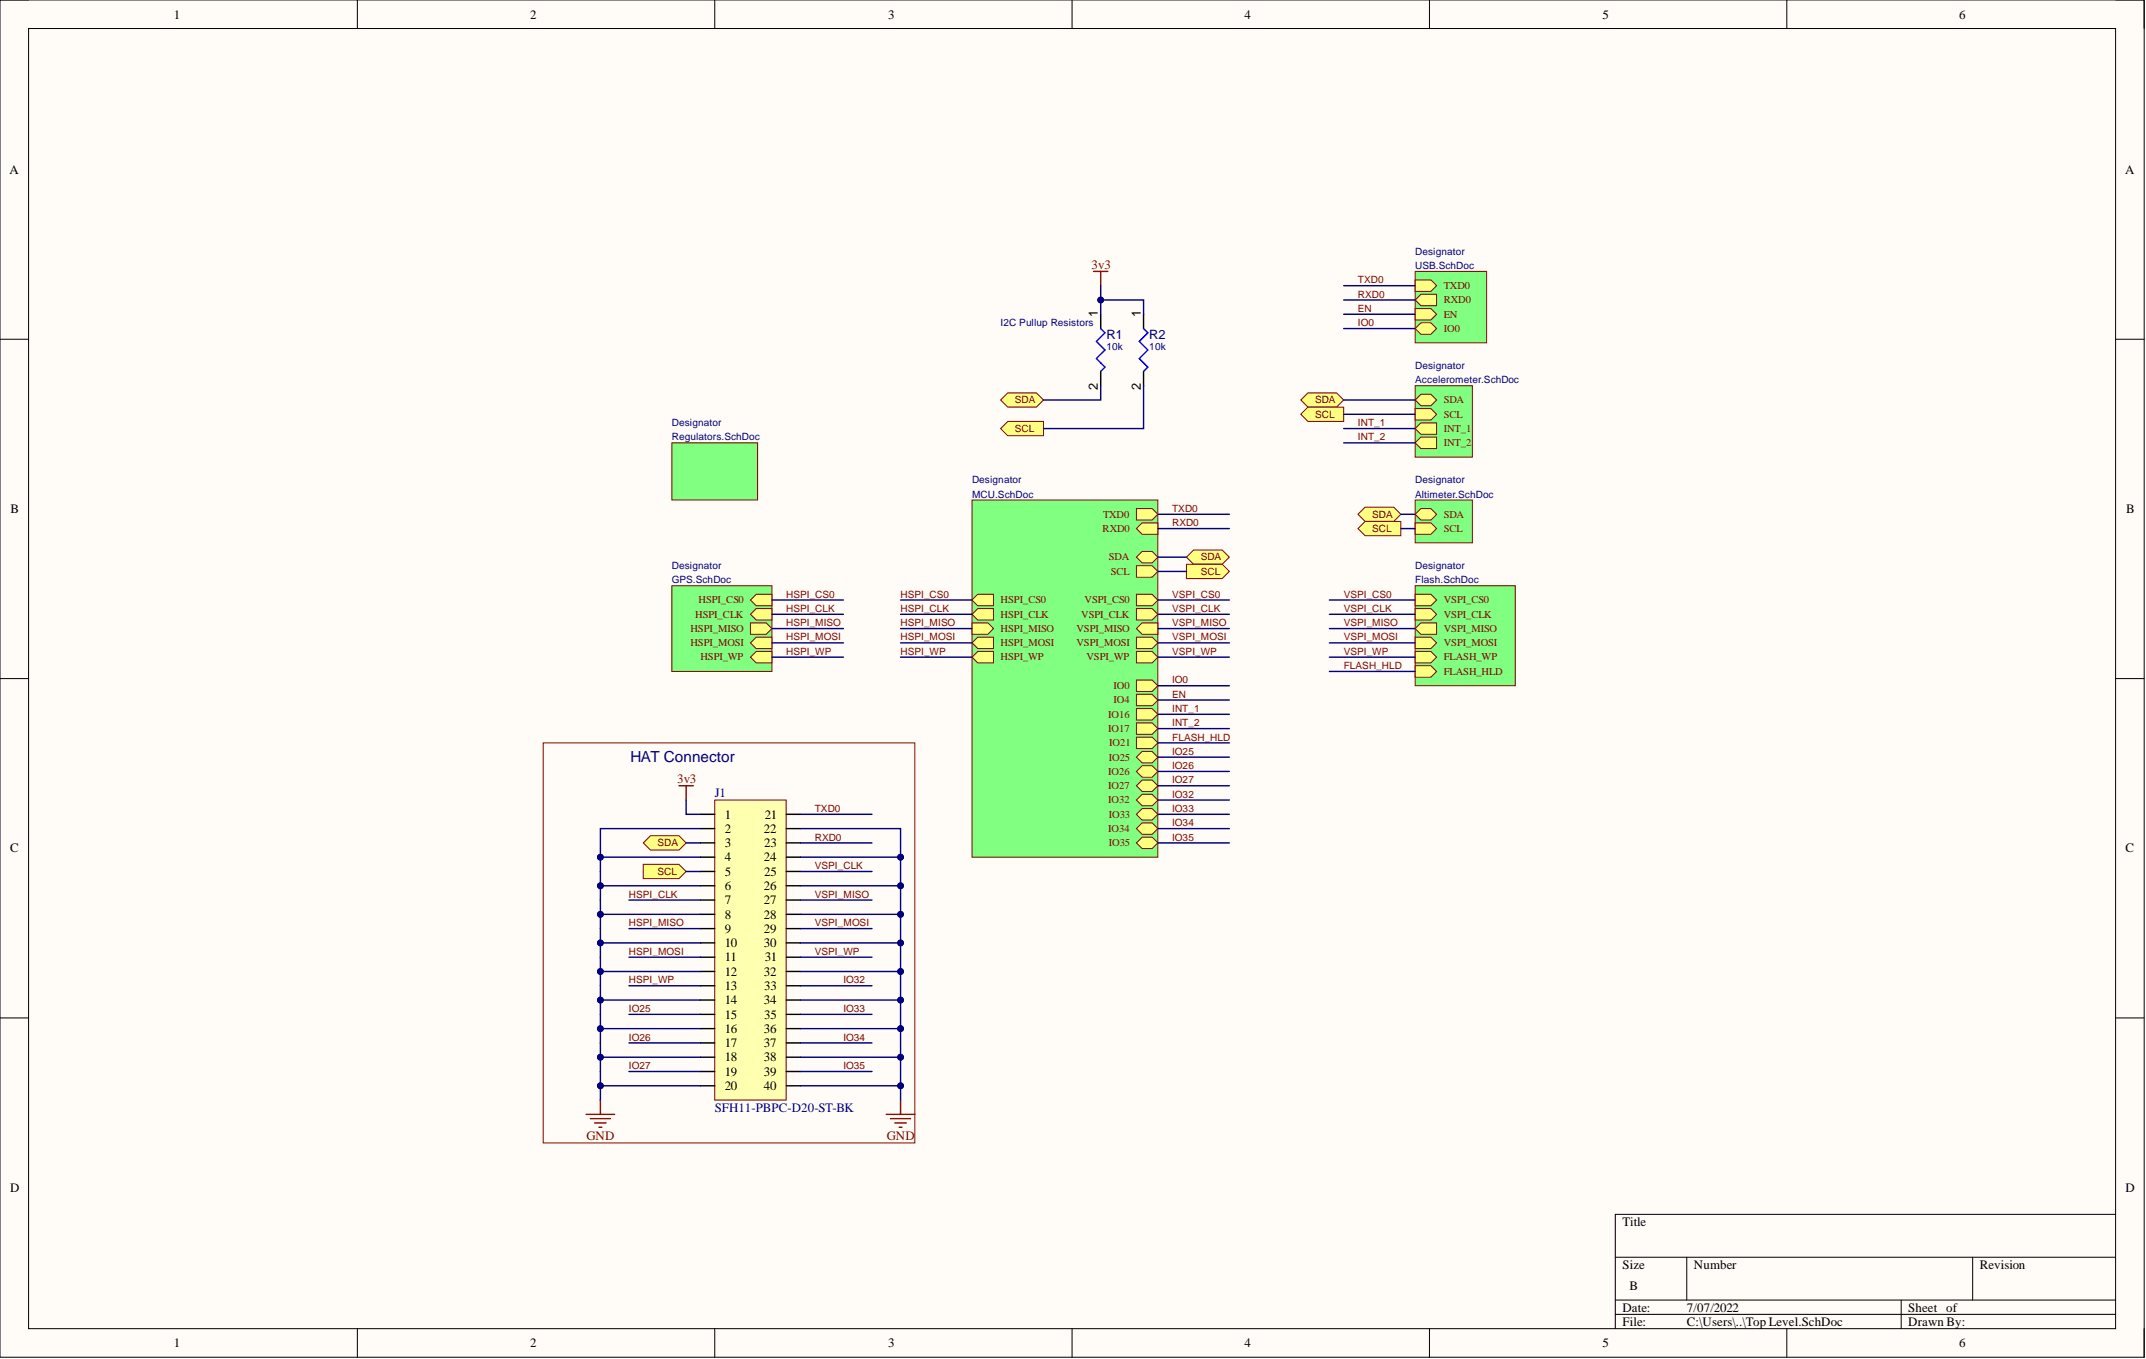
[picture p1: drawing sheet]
<svg xmlns="http://www.w3.org/2000/svg" width="381mm" height="241mm" viewBox="0 0 381 241" stroke-linecap="round" stroke-linejoin="round" font-family="sans-serif">
<defs><g id="words">
<text font-size="2.7" fill="#000080" x="111.9" y="135.4">HAT Connector</text>
<g font-size="2.3">
<text x="30.9" y="3.3">1</text>
<text x="94.2" y="3.3">2</text>
<text x="157.7" y="3.3">3</text>
<text x="221" y="3.3">4</text>
<text x="284.5" y="3.3">5</text>
<text x="347.9" y="3.3">6</text>
<text x="1.7" y="30.9">A</text>
<text x="377.3" y="30.9">A</text>
<text x="194.9" y="56.3" transform="rotate(-90 194.9 56.3)">1</text>
<text x="202.5" y="56.3" transform="rotate(-90 202.5 56.3)">1</text>
<text x="194.9" y="69.2" transform="rotate(-90 194.9 69.2)">2</text>
<text x="202.5" y="69.2" transform="rotate(-90 202.5 69.2)">2</text>
<text x="1.9" y="91.1">B</text>
<text x="377.5" y="91.1">B</text>
<text x="128.7" y="145.4">1</text>
<text x="128.7" y="147.9">2</text>
<text x="135.6" y="147.9">22</text>
<text x="135.8" y="145.4">21</text>
<text x="1.8" y="151.4">C</text>
<text x="128.7" y="150.4">3</text>
<text x="128.7" y="153">4</text>
<text x="128.7" y="155.5">5</text>
<text x="135.6" y="153">24</text>
<text x="135.7" y="150.4">23</text>
<text x="135.7" y="155.5">25</text>
<text x="377.4" y="151.4">C</text>
<text x="128.7" y="158">6</text>
<text x="128.7" y="160.6">7</text>
<text x="135.6" y="158">26</text>
<text x="135.6" y="160.6">27</text>
<text x="128.7" y="163.1">8</text>
<text x="128.7" y="165.6">9</text>
<text x="135.6" y="163.1">28</text>
<text x="135.6" y="165.6">29</text>
<text x="128.7" y="168.2">10</text>
<text x="128.7" y="170.7">11</text>
<text x="128.7" y="173.3">12</text>
<text x="135.6" y="168.2">30</text>
<text x="135.6" y="173.3">32</text>
<text x="135.8" y="170.7">31</text>
<text x="128.7" y="175.8">13</text>
<text x="128.7" y="178.3">14</text>
<text x="135.6" y="178.3">34</text>
<text x="135.7" y="175.8">33</text>
<text x="128.7" y="180.9">15</text>
<text x="128.7" y="183.4">16</text>
<text x="128.7" y="185.9">17</text>
<text x="135.6" y="183.4">36</text>
<text x="135.6" y="185.9">37</text>
<text x="135.7" y="180.9">35</text>
<text x="128.7" y="188.5">18</text>
<text x="128.7" y="191">19</text>
<text x="135.6" y="188.5">38</text>
<text x="135.6" y="191">39</text>
<text x="128.7" y="193.5">20</text>
<text x="135.6" y="193.5">40</text>
<text x="1.8" y="211.6">D</text>
<text x="377.4" y="211.6">D</text>
<text x="288" y="217.6">Title</text>
<text x="288" y="225.3">Size</text>
<text x="300.7" y="225.3">Number</text>
<text x="351.5" y="225.3">Revision</text>
<text x="288" y="232.9">Date:</text>
<text x="289.3" y="229.1">B</text>
<text x="299.5" y="232.9">7/07/2022</text>
<text x="338.8" y="232.9">Sheet of</text>
<text x="30.9" y="239.2">1</text>
<text x="94.2" y="239.2">2</text>
<text x="157.7" y="239.2">3</text>
<text x="221" y="239.2">4</text>
<text x="284.5" y="239.2">5</text>
<text x="288" y="235.4">File:</text>
<text x="299.5" y="235.4">C:\Users\..\Top Level.SchDoc</text>
<text x="338.8" y="235.4">Drawn By:</text>
<text x="347.9" y="239.2">6</text>
</g>
<g font-size="2.3" fill="#800000">
<text x="193.8" y="47.7">3v3</text>
<text x="120.2" y="139">3v3</text>
<text x="104.1" y="202.4">GND</text>
<text x="157.4" y="202.4">GND</text>
</g>
<g font-size="2.3" fill="#000080">
<text x="196.4" y="60.1">R1</text>
<text x="204" y="60.1">R2</text>
<text x="126.9" y="141.5">J1</text>
<text x="126.9" y="197.4">SFH11-PBPC-D20-ST-BK</text>
</g>
<g font-size="1.9" fill="#800000">
<text x="256.3" y="51.3">TXD0</text>
<text x="256.3" y="53.9">RXD0</text>
<text x="256.3" y="56.4">EN</text>
<text x="256.3" y="58.9">IO0</text>
<text x="256.3" y="71.6">SDA</text>
<text x="256.3" y="74.2">SCL</text>
<text x="256.3" y="76.7">INT_1</text>
<text x="256.3" y="79.2">INT_2</text>
<text x="195.8" y="94.4">RXD0</text>
<text x="195.8" y="91.9">TXD0</text>
<text x="256.3" y="91.9">SDA</text>
<text x="256.3" y="94.4">SCL</text>
<text x="196.9" y="99.5">SDA</text>
<text x="124" y="107.1">HSPI_CS0</text>
<text x="177.7" y="107.1">HSPI_CS0</text>
<text x="192.5" y="107.1">VSPI_CS0</text>
<text x="197.2" y="102.1">SCL</text>
<text x="256.3" y="107.1">VSPI_CS0</text>
<text x="122.6" y="112.2">HSPI_MISO</text>
<text x="123.4" y="109.7">HSPI_CLK</text>
<text x="177.7" y="109.7">HSPI_CLK</text>
<text x="177.7" y="112.2">HSPI_MISO</text>
<text x="191.1" y="112.2">VSPI_MISO</text>
<text x="191.9" y="109.7">VSPI_CLK</text>
<text x="256.3" y="109.7">VSPI_CLK</text>
<text x="256.3" y="112.2">VSPI_MISO</text>
<text x="122.6" y="114.7">HSPI_MOSI</text>
<text x="124.4" y="117.3">HSPI_WP</text>
<text x="177.7" y="117.3">HSPI_WP</text>
<text x="177.7" y="114.7">HSPI_MOSI</text>
<text x="191.1" y="114.7">VSPI_MOSI</text>
<text x="192.9" y="117.3">VSPI_WP</text>
<text x="256.3" y="119.8">FLASH_HLD</text>
<text x="256.3" y="114.7">VSPI_MOSI</text>
<text x="256.3" y="117.3">FLASH_WP</text>
<text x="197.7" y="122.3">IO0</text>
<text x="197.7" y="124.9">IO4</text>
<text x="196.8" y="127.4">IO16</text>
<text x="196.8" y="130">IO17</text>
<text x="196.8" y="137.6">IO26</text>
<text x="196.9" y="135">IO25</text>
<text x="196.9" y="132.5">IO21</text>
<text x="196.8" y="140.1">IO27</text>
<text x="196.8" y="142.6">IO32</text>
<text x="196.8" y="147.7">IO34</text>
<text x="196.9" y="145.2">IO33</text>
<text x="196.9" y="150.3">IO35</text>
</g>
<g font-size="1.8" fill="#000080">
<text x="251.2" y="45.2">Designator</text>
<text x="251.2" y="47.8">USB.SchDoc</text>
<text x="177.7" y="57.9">I2C Pullup Resistors</text>
<text x="196.4" y="62.2">10k</text>
<text x="204" y="62.2">10k</text>
<text x="251.2" y="65.5">Designator</text>
<text x="251.2" y="68.1">Accelerometer.SchDoc</text>
<text x="119.3" y="75.7">Designator</text>
<text x="119.3" y="78.2">Regulators.SchDoc</text>
<text x="172.6" y="85.8">Designator</text>
<text x="172.6" y="88.4">MCU.SchDoc</text>
<text x="251.2" y="85.8">Designator</text>
<text x="251.2" y="88.4">Altimeter.SchDoc</text>
<text x="119.3" y="101">Designator</text>
<text x="251.2" y="101">Designator</text>
<text x="119.3" y="103.6">GPS.SchDoc</text>
<text x="251.2" y="103.6">Flash.SchDoc</text>
</g>
<g font-size="1.8" fill="#800000">
<text x="241.1" y="50.3">TXD0</text>
<text x="241.1" y="52.8">RXD0</text>
<text x="241.1" y="55.4">EN</text>
<text x="241.1" y="57.9">IO0</text>
<text x="180.2" y="71.6">SDA</text>
<text x="233.5" y="71.6">SDA</text>
<text x="180.2" y="76.7">SCL</text>
<text x="233.5" y="74.2">SCL</text>
<text x="241.1" y="75.7">INT_1</text>
<text x="241.1" y="78.2">INT_2</text>
<text x="208.1" y="90.9">TXD0</text>
<text x="208.1" y="93.4">RXD0</text>
<text x="243.6" y="91.9">SDA</text>
<text x="243.6" y="94.4">SCL</text>
<text x="213.2" y="99.5">SDA</text>
<text x="139.6" y="106.1">HSPI_CS0</text>
<text x="159.9" y="106.1">HSPI_CS0</text>
<text x="208.1" y="106.1">VSPI_CS0</text>
<text x="213.2" y="102.1">SCL</text>
<text x="238.6" y="106.1">VSPI_CS0</text>
<text x="139.6" y="108.7">HSPI_CLK</text>
<text x="139.6" y="111.2">HSPI_MISO</text>
<text x="139.6" y="113.7">HSPI_MOSI</text>
<text x="159.9" y="108.7">HSPI_CLK</text>
<text x="159.9" y="111.2">HSPI_MISO</text>
<text x="159.9" y="113.7">HSPI_MOSI</text>
<text x="208.1" y="108.7">VSPI_CLK</text>
<text x="208.1" y="111.2">VSPI_MISO</text>
<text x="208.1" y="113.7">VSPI_MOSI</text>
<text x="238.6" y="108.7">VSPI_CLK</text>
<text x="238.6" y="111.2">VSPI_MISO</text>
<text x="238.6" y="113.7">VSPI_MOSI</text>
<text x="139.6" y="116.3">HSPI_WP</text>
<text x="159.9" y="116.3">HSPI_WP</text>
<text x="208.1" y="116.3">VSPI_WP</text>
<text x="238.6" y="116.3">VSPI_WP</text>
<text x="238.6" y="118.8">FLASH_HLD</text>
<text x="208.1" y="123.9">EN</text>
<text x="208.1" y="121.3">IO0</text>
<text x="208.1" y="126.4">INT_1</text>
<text x="208.1" y="128.9">INT_2</text>
<text x="208.1" y="131.5">FLASH_HLD</text>
<text x="208.1" y="134">IO25</text>
<text x="208.1" y="136.6">IO26</text>
<text x="208.1" y="141.6">IO32</text>
<text x="208.1" y="139.1">IO27</text>
<text x="144.7" y="144.2">TXD0</text>
<text x="144.7" y="149.2">RXD0</text>
<text x="208.1" y="144.2">IO33</text>
<text x="208.1" y="146.7">IO34</text>
<text x="208.1" y="149.2">IO35</text>
<text x="116.7" y="150.3">SDA</text>
<text x="116.7" y="155.3">SCL</text>
<text x="144.7" y="154.3">VSPI_CLK</text>
<text x="111.7" y="159.4">HSPI_CLK</text>
<text x="144.7" y="159.4">VSPI_MISO</text>
<text x="111.7" y="164.5">HSPI_MISO</text>
<text x="144.7" y="164.5">VSPI_MOSI</text>
<text x="111.7" y="169.5">HSPI_MOSI</text>
<text x="144.7" y="169.5">VSPI_WP</text>
<text x="111.7" y="174.6">HSPI_WP</text>
<text x="111.7" y="179.7">IO25</text>
<text x="149.7" y="174.6">IO32</text>
<text x="149.7" y="179.7">IO33</text>
<text x="111.7" y="184.8">IO26</text>
<text x="149.7" y="184.8">IO34</text>
<text x="111.7" y="189.8">IO27</text>
<text x="149.7" y="189.8">IO35</text>
</g>
</g></defs>
<path d="M0 0h380.7v241h-380.7z" fill-rule="evenodd" fill="#fffcf8"/>
<path d="M0 0h380.7v241h-380.7z" fill="none" stroke="#000" stroke-width=".18"/>
<path d="M5.1 5.1h370.5v230.8h-370.5z" fill-rule="evenodd" fill="#fffcf8"/>
<g fill="none" stroke="#000" stroke-width=".18">
<path d="M0 0h5.1M63.4 0v5.1M126.9 0v5.1M190.3 0v5.1M253.8 0v5.1M317.2 0v5.1M375.6 0h5.1v5.1M5.1 5.1h370.5v230.8h-370.5zM0 60.2h5.1M375.6 60.2h5.1M0 120.5h5.1M375.6 120.5h5.1"/>
<path d="M0 180.7h5.1M375.6 180.7h5.1M375.6 215.6h-88.8v20.3M63.4 235.9v5.1M126.9 235.9v5.1M190.3 235.9v5.1M253.8 235.9v5.1M286.8 223.2h88.8M286.8 230.8h88.8M286.8 233.4h88.8M299.5 223.2v7.6M317.2 235.9v5.1"/>
<path d="M337.5 230.8v5.1M350.2 223.2v7.6M380.7 235.9v5.1"/>
</g>
<path d="M251.2 48.2h12.7v12.7h-12.7z" fill-rule="evenodd" fill="#80ff80"/>
<path d="M251.2 48.2h12.7v12.7h-12.7z" fill="none" stroke="#800000" stroke-width=".18"/>
<path d="M251.2 49.7h2.8l1.1 1-1.1 1h-2.8z" fill-rule="evenodd" fill="#ffff80"/>
<path d="M251.2 49.7h2.8l1.1 1-1.1 1h-2.8z" fill="none" stroke="#800000" stroke-width=".18"/>
<path d="M251.2 53.3l1.1-1.1h2.8v2.1h-2.8z" fill-rule="evenodd" fill="#ffff80"/>
<path d="M251.2 53.3l1.1-1.1h2.8v2.1h-2.8z" fill="none" stroke="#800000" stroke-width=".18"/>
<path d="M251.2 54.8h2.8l1.1 1-1.1 1h-2.8z" fill-rule="evenodd" fill="#ffff80"/>
<path d="M251.2 54.8h2.8l1.1 1-1.1 1h-2.8z" fill="none" stroke="#800000" stroke-width=".18"/>
<path d="M251.2 58.3l1.1-1h1.7l1.1 1-1.1 1.1h-1.7z" fill-rule="evenodd" fill="#ffff80"/>
<path d="M251.2 58.3l1.1-1h1.7l1.1 1-1.1 1.1h-1.7z" fill="none" stroke="#800000" stroke-width=".18"/>
<path d="M251.2 104h17.8v17.8h-17.8z" fill-rule="evenodd" fill="#80ff80"/>
<path d="M251.2 104h17.8v17.8h-17.8z" fill="none" stroke="#800000" stroke-width=".18"/>
<path d="M251.2 105.5h2.8l1.1 1-1.1 1.1h-2.8z" fill-rule="evenodd" fill="#ffff80"/>
<path d="M251.2 105.5h2.8l1.1 1-1.1 1.1h-2.8z" fill="none" stroke="#800000" stroke-width=".18"/>
<path d="M251.2 108.1h2.8l1.1 1-1.1 1h-2.8z" fill-rule="evenodd" fill="#ffff80"/>
<path d="M251.2 108.1h2.8l1.1 1-1.1 1h-2.8z" fill="none" stroke="#800000" stroke-width=".18"/>
<path d="M251.2 118.2h2.8l1.1 1-1.1 1h-2.8z" fill-rule="evenodd" fill="#ffff80"/>
<path d="M251.2 118.2h2.8l1.1 1-1.1 1h-2.8z" fill="none" stroke="#800000" stroke-width=".18"/>
<path d="M251.2 111.6l1.1-1h2.8v2h-2.8z" fill-rule="evenodd" fill="#ffff80"/>
<path d="M251.2 111.6l1.1-1h2.8v2h-2.8z" fill="none" stroke="#800000" stroke-width=".18"/>
<path d="M251.2 113.1h2.8l1.1 1-1.1 1.1h-2.8z" fill-rule="evenodd" fill="#ffff80"/>
<path d="M251.2 113.1h2.8l1.1 1-1.1 1.1h-2.8z" fill="none" stroke="#800000" stroke-width=".18"/>
<path d="M251.2 115.7h2.8l1.1 1-1.1 1h-2.8z" fill-rule="evenodd" fill="#ffff80"/>
<path d="M251.2 115.7h2.8l1.1 1-1.1 1h-2.8z" fill="none" stroke="#800000" stroke-width=".18"/>
<path d="M172.6 88.8h33v63.4h-33z" fill-rule="evenodd" fill="#80ff80"/>
<path d="M172.6 88.8h33v63.4h-33z" fill="none" stroke="#800000" stroke-width=".18"/>
<path d="M201.8 90.3h2.8l1 1-1 1h-2.8z" fill-rule="evenodd" fill="#ffff80"/>
<path d="M201.8 90.3h2.8l1 1-1 1h-2.8z" fill="none" stroke="#800000" stroke-width=".18"/>
<path d="M201.8 93.9l1-1.1h2.8v2.1h-2.8z" fill-rule="evenodd" fill="#ffff80"/>
<path d="M201.8 93.9l1-1.1h2.8v2.1h-2.8z" fill="none" stroke="#800000" stroke-width=".18"/>
<path d="M201.8 98.9l1-1h1.8l1 1-1 1h-1.8z" fill-rule="evenodd" fill="#ffff80"/>
<path d="M201.8 98.9l1-1h1.8l1 1-1 1h-1.8z" fill="none" stroke="#800000" stroke-width=".18"/>
<path d="M201.8 100.4h2.8l1 1.1-1 1h-2.8z" fill-rule="evenodd" fill="#ffff80"/>
<path d="M201.8 100.4h2.8l1 1.1-1 1h-2.8z" fill="none" stroke="#800000" stroke-width=".18"/>
<path d="M201.8 105.5h2.8l1 1-1 1.1h-2.8z" fill-rule="evenodd" fill="#ffff80"/>
<path d="M201.8 105.5h2.8l1 1-1 1.1h-2.8z" fill="none" stroke="#800000" stroke-width=".18"/>
<path d="M201.8 108.1h2.8l1 1-1 1h-2.8z" fill-rule="evenodd" fill="#ffff80"/>
<path d="M201.8 108.1h2.8l1 1-1 1h-2.8z" fill="none" stroke="#800000" stroke-width=".18"/>
<path d="M201.8 111.6l1-1h2.8v2h-2.8z" fill-rule="evenodd" fill="#ffff80"/>
<path d="M201.8 111.6l1-1h2.8v2h-2.8z" fill="none" stroke="#800000" stroke-width=".18"/>
<path d="M201.8 113.1h2.8l1 1-1 1.1h-2.8z" fill-rule="evenodd" fill="#ffff80"/>
<path d="M201.8 113.1h2.8l1 1-1 1.1h-2.8z" fill="none" stroke="#800000" stroke-width=".18"/>
<path d="M201.8 115.7h2.8l1 1-1 1h-2.8z" fill-rule="evenodd" fill="#ffff80"/>
<path d="M201.8 115.7h2.8l1 1-1 1h-2.8z" fill="none" stroke="#800000" stroke-width=".18"/>
<path d="M172.6 116.7l1-1h2.8v2h-2.8z" fill-rule="evenodd" fill="#ffff80"/>
<path d="M172.6 116.7l1-1h2.8v2h-2.8z" fill="none" stroke="#800000" stroke-width=".18"/>
<path d="M172.6 109.1l1-1h2.8v2h-2.8z" fill-rule="evenodd" fill="#ffff80"/>
<path d="M172.6 109.1l1-1h2.8v2h-2.8z" fill="none" stroke="#800000" stroke-width=".18"/>
<path d="M172.6 106.5l1-1h2.8v2.1h-2.8z" fill-rule="evenodd" fill="#ffff80"/>
<path d="M172.6 106.5l1-1h2.8v2.1h-2.8z" fill="none" stroke="#800000" stroke-width=".18"/>
<path d="M172.6 110.6h2.8l1 1-1 1h-2.8z" fill-rule="evenodd" fill="#ffff80"/>
<path d="M172.6 110.6h2.8l1 1-1 1h-2.8z" fill="none" stroke="#800000" stroke-width=".18"/>
<path d="M172.6 114.1l1-1h2.8v2.1h-2.8z" fill-rule="evenodd" fill="#ffff80"/>
<path d="M172.6 114.1l1-1h2.8v2.1h-2.8z" fill="none" stroke="#800000" stroke-width=".18"/>
<path d="M201.8 120.7h2.8l1 1.1-1 1h-2.8z" fill-rule="evenodd" fill="#ffff80"/>
<path d="M201.8 120.7h2.8l1 1.1-1 1h-2.8z" fill="none" stroke="#800000" stroke-width=".18"/>
<path d="M201.8 123.3h2.8l1 1-1 1h-2.8z" fill-rule="evenodd" fill="#ffff80"/>
<path d="M201.8 123.3h2.8l1 1-1 1h-2.8z" fill="none" stroke="#800000" stroke-width=".18"/>
<path d="M201.8 125.8h2.8l1 1-1 1h-2.8z" fill-rule="evenodd" fill="#ffff80"/>
<path d="M201.8 125.8h2.8l1 1-1 1h-2.8z" fill="none" stroke="#800000" stroke-width=".18"/>
<path d="M201.8 128.4h2.8l1 1-1 1h-2.8z" fill-rule="evenodd" fill="#ffff80"/>
<path d="M201.8 128.4h2.8l1 1-1 1h-2.8z" fill="none" stroke="#800000" stroke-width=".18"/>
<path d="M201.8 130.9h2.8l1 1-1 1h-2.8z" fill-rule="evenodd" fill="#ffff80"/>
<path d="M201.8 130.9h2.8l1 1-1 1h-2.8z" fill="none" stroke="#800000" stroke-width=".18"/>
<path d="M201.8 134.4l1-1h1.8l1 1-1 1.1h-1.8z" fill-rule="evenodd" fill="#ffff80"/>
<path d="M201.8 134.4l1-1h1.8l1 1-1 1.1h-1.8z" fill="none" stroke="#800000" stroke-width=".18"/>
<path d="M201.8 137l1-1h1.8l1 1-1 1h-1.8z" fill-rule="evenodd" fill="#ffff80"/>
<path d="M201.8 137l1-1h1.8l1 1-1 1h-1.8z" fill="none" stroke="#800000" stroke-width=".18"/>
<path d="M201.8 139.5l1-1h1.8l1 1-1 1h-1.8z" fill-rule="evenodd" fill="#ffff80"/>
<path d="M201.8 139.5l1-1h1.8l1 1-1 1h-1.8z" fill="none" stroke="#800000" stroke-width=".18"/>
<path d="M201.8 142.1l1-1.1h1.8l1 1.1-1 1h-1.8z" fill-rule="evenodd" fill="#ffff80"/>
<path d="M201.8 142.1l1-1.1h1.8l1 1.1-1 1h-1.8z" fill="none" stroke="#800000" stroke-width=".18"/>
<path d="M201.8 144.6l1-1h1.8l1 1-1 1h-1.8z" fill-rule="evenodd" fill="#ffff80"/>
<path d="M201.8 144.6l1-1h1.8l1 1-1 1h-1.8z" fill="none" stroke="#800000" stroke-width=".18"/>
<path d="M201.8 147.1l1-1h1.8l1 1-1 1h-1.8z" fill-rule="evenodd" fill="#ffff80"/>
<path d="M201.8 147.1l1-1h1.8l1 1-1 1h-1.8z" fill="none" stroke="#800000" stroke-width=".18"/>
<path d="M201.8 149.7l1-1.1h1.8l1 1.1-1 1h-1.8z" fill-rule="evenodd" fill="#ffff80"/>
<path d="M201.8 149.7l1-1.1h1.8l1 1.1-1 1h-1.8z" fill="none" stroke="#800000" stroke-width=".18"/>
<path d="M251.2 68.5h10.2v12.7h-10.2z" fill-rule="evenodd" fill="#80ff80"/>
<path d="M251.2 68.5h10.2v12.7h-10.2z" fill="none" stroke="#800000" stroke-width=".18"/>
<path d="M251.2 71l1.1-1h1.7l1.1 1-1.1 1h-1.7z" fill-rule="evenodd" fill="#ffff80"/>
<path d="M251.2 71l1.1-1h1.7l1.1 1-1.1 1h-1.7z" fill="none" stroke="#800000" stroke-width=".18"/>
<path d="M251.2 72.5h2.8l1.1 1.1-1.1 1h-2.8z" fill-rule="evenodd" fill="#ffff80"/>
<path d="M251.2 72.5h2.8l1.1 1.1-1.1 1h-2.8z" fill="none" stroke="#800000" stroke-width=".18"/>
<path d="M251.2 76.1l1.1-1h2.8v2h-2.8z" fill-rule="evenodd" fill="#ffff80"/>
<path d="M251.2 76.1l1.1-1h2.8v2h-2.8z" fill="none" stroke="#800000" stroke-width=".18"/>
<path d="M251.2 78.6l1.1-1h2.8v2h-2.8z" fill-rule="evenodd" fill="#ffff80"/>
<path d="M251.2 78.6l1.1-1h2.8v2h-2.8z" fill="none" stroke="#800000" stroke-width=".18"/>
<path d="M119.3 104h17.7v15.2h-17.7z" fill-rule="evenodd" fill="#80ff80"/>
<path d="M119.3 104h17.7v15.2h-17.7z" fill="none" stroke="#800000" stroke-width=".18"/>
<path d="M133.2 106.5l1.1-1h2.7v2.1h-2.7z" fill-rule="evenodd" fill="#ffff80"/>
<path d="M133.2 106.5l1.1-1h2.7v2.1h-2.7z" fill="none" stroke="#800000" stroke-width=".18"/>
<path d="M133.2 109.1l1.1-1h2.7v2h-2.7z" fill-rule="evenodd" fill="#ffff80"/>
<path d="M133.2 109.1l1.1-1h2.7v2h-2.7z" fill="none" stroke="#800000" stroke-width=".18"/>
<path d="M133.2 110.6h2.8l1 1-1 1h-2.8z" fill-rule="evenodd" fill="#ffff80"/>
<path d="M133.2 110.6h2.8l1 1-1 1h-2.8z" fill="none" stroke="#800000" stroke-width=".18"/>
<path d="M133.2 114.1l1.1-1h2.7v2.1h-2.7z" fill-rule="evenodd" fill="#ffff80"/>
<path d="M133.2 114.1l1.1-1h2.7v2.1h-2.7z" fill="none" stroke="#800000" stroke-width=".18"/>
<path d="M133.2 116.7l1.1-1h2.7v2h-2.7z" fill-rule="evenodd" fill="#ffff80"/>
<path d="M133.2 116.7l1.1-1h2.7v2h-2.7z" fill="none" stroke="#800000" stroke-width=".18"/>
<path d="M177.7 71l1.2-1.2h5.1l1.3 1.2-1.3 1.3h-5.1z" fill-rule="evenodd" fill="#ffff80"/>
<path d="M177.7 71l1.2-1.2h5.1l1.3 1.2-1.3 1.3h-5.1z" fill="none" stroke="#800000" stroke-width=".18"/>
<path d="M177.7 76.1l1.2-1.3h6.4v2.6h-6.4z" fill-rule="evenodd" fill="#ffff80"/>
<path d="M177.7 76.1l1.2-1.3h6.4v2.6h-6.4z" fill="none" stroke="#800000" stroke-width=".18"/>
<path d="M195.4 55.8v2.5M203 55.8v2.5M195.4 65.9v2.6M203 65.9v2.6" fill="none" stroke="#000" stroke-width=".25"/>
<path d="M195.4 58.3l.8 .8-1.5 1.5 1.5 1.5-1.5 1.6 1.5 1.5-.8 .7M203 58.3l.8 .8-1.5 1.5 1.5 1.5-1.5 1.6 1.5 1.5-.8 .7" fill="none" stroke="#00f" stroke-width=".25"/>
<path d="M195.4 50.7v2.6M195.4 68.5v2.5h-10.1M203 68.5v7.6h-17.7" fill="none" stroke="#000080" stroke-width=".25"/>
<path d="M194.1 48.2h2.6M195.4 48.2v2.5" fill="none" stroke="#800000" stroke-width=".25"/>
<circle cx="195.4" cy="53.3" r=".51" fill="#000080"/>
<circle cx="195.4" cy="53.3" r=".51" fill="none" stroke="#000080" stroke-width=".18"/>
<path d="M195.4 55.8v-2.5h7.6v2.5" fill="none" stroke="#000080" stroke-width=".25"/>
<circle cx="195.4" cy="53.3" r=".51" fill="#000080"/>
<circle cx="195.4" cy="53.3" r=".51" fill="none" stroke="#000080" stroke-width=".18"/>
<path d="M251.2 88.8h10.2v7.6h-10.2z" fill-rule="evenodd" fill="#80ff80"/>
<path d="M251.2 88.8h10.2v7.6h-10.2z" fill="none" stroke="#800000" stroke-width=".18"/>
<path d="M251.2 91.3l1.1-1h1.7l1.1 1-1.1 1h-1.7z" fill-rule="evenodd" fill="#ffff80"/>
<path d="M251.2 91.3l1.1-1h1.7l1.1 1-1.1 1h-1.7z" fill="none" stroke="#800000" stroke-width=".18"/>
<path d="M251.2 92.8h2.8l1.1 1.1-1.1 1h-2.8z" fill-rule="evenodd" fill="#ffff80"/>
<path d="M251.2 92.8h2.8l1.1 1.1-1.1 1h-2.8z" fill="none" stroke="#800000" stroke-width=".18"/>
<path d="M119.3 78.6h15.2v10.2h-15.2z" fill-rule="evenodd" fill="#80ff80"/>
<path d="M119.3 78.6h15.2v10.2h-15.2z" fill="none" stroke="#800000" stroke-width=".18"/>
<path d="M205.6 106.5h12.7M205.6 109.1h12.7M205.6 111.6h12.7M205.6 114.1h12.7M205.6 116.7h12.7" fill="none" stroke="#000080" stroke-width=".25"/>
<path d="M241.1 91.3l1.3-1.3h5l1.3 1.3-1.3 1.3h-5z" fill-rule="evenodd" fill="#ffff80"/>
<path d="M241.1 91.3l1.3-1.3h5l1.3 1.3-1.3 1.3h-5z" fill="none" stroke="#800000" stroke-width=".18"/>
<path d="M241.1 93.9l1.3-1.3h6.3v2.5h-6.3z" fill-rule="evenodd" fill="#ffff80"/>
<path d="M241.1 93.9l1.3-1.3h6.3v2.5h-6.3z" fill="none" stroke="#800000" stroke-width=".18"/>
<path d="M248.7 93.9h2.5M248.7 91.3h2.5" fill="none" stroke="#000080" stroke-width=".25"/>
<path d="M230.9 71l1.3-1.2h5.1l1.3 1.2-1.3 1.3h-5.1z" fill-rule="evenodd" fill="#ffff80"/>
<path d="M230.9 71l1.3-1.2h5.1l1.3 1.2-1.3 1.3h-5.1z" fill="none" stroke="#800000" stroke-width=".18"/>
<path d="M230.9 73.6l1.3-1.3h6.4v2.5h-6.4z" fill-rule="evenodd" fill="#ffff80"/>
<path d="M230.9 73.6l1.3-1.3h6.4v2.5h-6.4z" fill="none" stroke="#800000" stroke-width=".18"/>
<g fill="none" stroke="#000080" stroke-width=".25">
<path d="M238.6 50.7h12.6M238.6 53.3h12.6M205.6 91.3h12.7M205.6 93.9h12.7M137 106.5h12.7M137 109.1h12.7M137 111.6h12.7M137 114.1h12.7M137 116.7h12.7M159.9 106.5h12.7M159.9 109.1h12.7M159.9 111.6h12.7"/>
<path d="M159.9 114.1h12.7M159.9 116.7h12.7"/>
</g>
<path d="M210.6 98.9l1.3-1.2h5.1l1.3 1.2-1.3 1.3h-5.1z" fill-rule="evenodd" fill="#ffff80"/>
<path d="M210.6 98.9l1.3-1.2h5.1l1.3 1.2-1.3 1.3h-5.1z" fill="none" stroke="#800000" stroke-width=".18"/>
<path d="M210.6 100.2h6.4l1.3 1.3-1.3 1.2h-6.4z" fill-rule="evenodd" fill="#ffff80"/>
<path d="M210.6 100.2h6.4l1.3 1.3-1.3 1.2h-6.4z" fill="none" stroke="#800000" stroke-width=".18"/>
<g fill="none" stroke="#000080" stroke-width=".25">
<path d="M238.6 55.8h12.6M238.6 58.3h12.6M238.6 76.1h12.6M238.6 78.6h12.6M238.6 73.6h12.6M238.6 71h12.6M205.6 98.9h5M205.6 101.5h5M236 106.5h15.2M236 109.1h15.2M236 111.6h15.2M236 114.1h15.2"/>
<path d="M236 116.7h15.2M236 119.2h15.2M205.6 126.8h12.7M205.6 129.4h12.7M205.6 124.3h12.7M205.6 121.8h12.7M205.6 131.9h12.7"/>
</g>
<path d="M126.9 142.1h12.7v53.2h-12.7z" fill-rule="evenodd" fill="#ffffb0"/>
<path d="M96.4 131.9h66v71h-66zM126.9 142.1h12.7v53.2h-12.7z" fill="none" stroke="#800000" stroke-width=".18"/>
<g fill="none" stroke="#000" stroke-width=".25">
<path d="M124.4 144.6h2.5M124.4 147.1h2.5M124.4 149.7h2.5M124.4 152.2h2.5M124.4 154.7h2.5M124.4 157.3h2.5M124.4 159.8h2.5M139.6 144.6h2.5M139.6 147.1h2.5M139.6 149.7h2.5M139.6 152.2h2.5M139.6 154.7h2.5"/>
<path d="M139.6 157.3h2.5M139.6 159.8h2.5M124.4 162.3h2.5M124.4 164.9h2.5M124.4 167.4h2.5M124.4 170h2.5M124.4 172.5h2.5M124.4 175h2.5M124.4 177.6h2.5M139.6 162.3h2.5M139.6 164.9h2.5M139.6 167.4h2.5"/>
<path d="M139.6 170h2.5M139.6 172.5h2.5M139.6 175h2.5M139.6 177.6h2.5M124.4 180.1h2.5M124.4 182.6h2.5M124.4 185.2h2.5M124.4 187.7h2.5M124.4 190.3h2.5M124.4 192.8h2.5M139.6 180.1h2.5M139.6 182.6h2.5"/>
<path d="M139.6 185.2h2.5M139.6 187.7h2.5M139.6 190.3h2.5M139.6 192.8h2.5"/>
</g>
<path d="M114.2 149.7l1.3-1.3h5l1.3 1.3-1.3 1.2h-5z" fill-rule="evenodd" fill="#ffff80"/>
<path d="M114.2 149.7l1.3-1.3h5l1.3 1.3-1.3 1.2h-5z" fill="none" stroke="#800000" stroke-width=".18"/>
<path d="M114.2 153.5h6.3l1.3 1.2-1.3 1.3h-6.3z" fill-rule="evenodd" fill="#ffff80"/>
<path d="M114.2 153.5h6.3l1.3 1.2-1.3 1.3h-6.3z" fill="none" stroke="#800000" stroke-width=".18"/>
<g fill="none" stroke="#000080" stroke-width=".25">
<path d="M111.7 159.8h12.7M121.8 142.1v2.5h2.6M121.8 154.7h2.6M121.8 149.7h2.6M142.1 154.7h12.7M142.1 149.7h12.7M142.1 159.8h12.7M142.1 144.6h12.7M111.7 164.9h12.7M111.7 170h12.7M111.7 175h12.7M142.1 164.9h12.7"/>
<path d="M142.1 170h12.7M142.1 175h12.7M111.7 180.1h12.7M111.7 185.2h12.7M111.7 190.3h12.7M124.4 192.8h-17.8v2.5M142.1 180.1h12.7M142.1 185.2h12.7"/>
</g>
<path d="M120.5 139.5h2.6M121.8 139.5v2.6M104.1 197.9h5M104.8 198.6h3.6M105.6 199.4h2M106.6 195.3v2.6M106.3 200.1h.5" fill="none" stroke="#800000" stroke-width=".25"/>
<circle cx="106.6" cy="192.8" r=".51" fill="#000080"/>
<circle cx="106.6" cy="192.8" r=".51" fill="none" stroke="#000080" stroke-width=".18"/>
<path d="M106.6 190.3v2.5" fill="none" stroke="#000080" stroke-width=".25"/>
<circle cx="106.6" cy="192.8" r=".51" fill="#000080"/>
<circle cx="106.6" cy="192.8" r=".51" fill="none" stroke="#000080" stroke-width=".18"/>
<path d="M124.4 187.7h-17.8v2.6" fill="none" stroke="#000080" stroke-width=".25"/>
<circle cx="106.6" cy="187.7" r=".51" fill="#000080"/>
<circle cx="106.6" cy="187.7" r=".51" fill="none" stroke="#000080" stroke-width=".18"/>
<path d="M106.6 185.2v2.5" fill="none" stroke="#000080" stroke-width=".25"/>
<circle cx="106.6" cy="187.7" r=".51" fill="#000080"/>
<circle cx="106.6" cy="187.7" r=".51" fill="none" stroke="#000080" stroke-width=".18"/>
<path d="M124.4 182.6h-17.8v2.6" fill="none" stroke="#000080" stroke-width=".25"/>
<circle cx="106.6" cy="182.6" r=".51" fill="#000080"/>
<circle cx="106.6" cy="182.6" r=".51" fill="none" stroke="#000080" stroke-width=".18"/>
<path d="M106.6 180.1v2.5" fill="none" stroke="#000080" stroke-width=".25"/>
<circle cx="106.6" cy="182.6" r=".51" fill="#000080"/>
<circle cx="106.6" cy="182.6" r=".51" fill="none" stroke="#000080" stroke-width=".18"/>
<path d="M124.4 177.6h-17.8v2.5" fill="none" stroke="#000080" stroke-width=".25"/>
<circle cx="106.6" cy="177.6" r=".51" fill="#000080"/>
<circle cx="106.6" cy="177.6" r=".51" fill="none" stroke="#000080" stroke-width=".18"/>
<path d="M106.6 175v2.6" fill="none" stroke="#000080" stroke-width=".25"/>
<circle cx="106.6" cy="177.6" r=".51" fill="#000080"/>
<circle cx="106.6" cy="177.6" r=".51" fill="none" stroke="#000080" stroke-width=".18"/>
<path d="M124.4 172.5h-17.8v2.5" fill="none" stroke="#000080" stroke-width=".25"/>
<circle cx="106.6" cy="172.5" r=".51" fill="#000080"/>
<circle cx="106.6" cy="172.5" r=".51" fill="none" stroke="#000080" stroke-width=".18"/>
<path d="M106.6 170v2.5" fill="none" stroke="#000080" stroke-width=".25"/>
<circle cx="106.6" cy="172.5" r=".51" fill="#000080"/>
<circle cx="106.6" cy="172.5" r=".51" fill="none" stroke="#000080" stroke-width=".18"/>
<path d="M124.4 167.4h-17.8v2.6" fill="none" stroke="#000080" stroke-width=".25"/>
<circle cx="106.6" cy="167.4" r=".51" fill="#000080"/>
<circle cx="106.6" cy="167.4" r=".51" fill="none" stroke="#000080" stroke-width=".18"/>
<path d="M106.6 164.9v2.5" fill="none" stroke="#000080" stroke-width=".25"/>
<circle cx="106.6" cy="167.4" r=".51" fill="#000080"/>
<circle cx="106.6" cy="167.4" r=".51" fill="none" stroke="#000080" stroke-width=".18"/>
<path d="M124.4 162.3h-17.8v2.6" fill="none" stroke="#000080" stroke-width=".25"/>
<circle cx="106.6" cy="162.3" r=".51" fill="#000080"/>
<circle cx="106.6" cy="162.3" r=".51" fill="none" stroke="#000080" stroke-width=".18"/>
<path d="M106.6 159.8v2.5" fill="none" stroke="#000080" stroke-width=".25"/>
<circle cx="106.6" cy="162.3" r=".51" fill="#000080"/>
<circle cx="106.6" cy="162.3" r=".51" fill="none" stroke="#000080" stroke-width=".18"/>
<path d="M124.4 157.3h-17.8v2.5" fill="none" stroke="#000080" stroke-width=".25"/>
<circle cx="106.6" cy="157.3" r=".51" fill="#000080"/>
<circle cx="106.6" cy="157.3" r=".51" fill="none" stroke="#000080" stroke-width=".18"/>
<path d="M124.4 147.1h-17.8v5.1" fill="none" stroke="#000080" stroke-width=".25"/>
<circle cx="106.6" cy="152.2" r=".51" fill="#000080"/>
<circle cx="106.6" cy="152.2" r=".51" fill="none" stroke="#000080" stroke-width=".18"/>
<path d="M106.6 154.7v2.6" fill="none" stroke="#000080" stroke-width=".25"/>
<circle cx="106.6" cy="157.3" r=".51" fill="#000080"/>
<circle cx="106.6" cy="157.3" r=".51" fill="none" stroke="#000080" stroke-width=".18"/>
<path d="M124.4 152.2h-17.8v2.5" fill="none" stroke="#000080" stroke-width=".25"/>
<circle cx="106.6" cy="152.2" r=".51" fill="#000080"/>
<circle cx="106.6" cy="152.2" r=".51" fill="none" stroke="#000080" stroke-width=".18"/>
<path d="M157.3 197.9h5.1M158.1 198.6h3.6M158.9 199.4h2M159.9 195.3v2.6M159.6 200.1h.5" fill="none" stroke="#800000" stroke-width=".25"/>
<path d="M142.1 147.1h17.8v35.5" fill="none" stroke="#000080" stroke-width=".25"/>
<circle cx="159.9" cy="182.6" r=".51" fill="#000080"/>
<circle cx="159.9" cy="182.6" r=".51" fill="none" stroke="#000080" stroke-width=".18"/>
<circle cx="159.9" cy="177.6" r=".51" fill="#000080"/>
<circle cx="159.9" cy="177.6" r=".51" fill="none" stroke="#000080" stroke-width=".18"/>
<circle cx="159.9" cy="172.5" r=".51" fill="#000080"/>
<circle cx="159.9" cy="172.5" r=".51" fill="none" stroke="#000080" stroke-width=".18"/>
<circle cx="159.9" cy="167.4" r=".51" fill="#000080"/>
<circle cx="159.9" cy="167.4" r=".51" fill="none" stroke="#000080" stroke-width=".18"/>
<circle cx="159.9" cy="162.3" r=".51" fill="#000080"/>
<circle cx="159.9" cy="162.3" r=".51" fill="none" stroke="#000080" stroke-width=".18"/>
<circle cx="159.9" cy="157.3" r=".51" fill="#000080"/>
<circle cx="159.9" cy="157.3" r=".51" fill="none" stroke="#000080" stroke-width=".18"/>
<circle cx="159.9" cy="152.2" r=".51" fill="#000080"/>
<circle cx="159.9" cy="152.2" r=".51" fill="none" stroke="#000080" stroke-width=".18"/>
<path d="M142.1 192.8h17.8" fill="none" stroke="#000080" stroke-width=".25"/>
<circle cx="159.9" cy="192.8" r=".51" fill="#000080"/>
<circle cx="159.9" cy="192.8" r=".51" fill="none" stroke="#000080" stroke-width=".18"/>
<path d="M142.1 187.7h17.8" fill="none" stroke="#000080" stroke-width=".25"/>
<circle cx="159.9" cy="187.7" r=".51" fill="#000080"/>
<circle cx="159.9" cy="187.7" r=".51" fill="none" stroke="#000080" stroke-width=".18"/>
<path d="M142.1 182.6h17.8v12.7" fill="none" stroke="#000080" stroke-width=".25"/>
<circle cx="159.9" cy="182.6" r=".51" fill="#000080"/>
<circle cx="159.9" cy="182.6" r=".51" fill="none" stroke="#000080" stroke-width=".18"/>
<circle cx="159.9" cy="187.7" r=".51" fill="#000080"/>
<circle cx="159.9" cy="187.7" r=".51" fill="none" stroke="#000080" stroke-width=".18"/>
<circle cx="159.9" cy="192.8" r=".51" fill="#000080"/>
<circle cx="159.9" cy="192.8" r=".51" fill="none" stroke="#000080" stroke-width=".18"/>
<path d="M142.1 177.6h17.8" fill="none" stroke="#000080" stroke-width=".25"/>
<circle cx="159.9" cy="177.6" r=".51" fill="#000080"/>
<circle cx="159.9" cy="177.6" r=".51" fill="none" stroke="#000080" stroke-width=".18"/>
<path d="M142.1 172.5h17.8" fill="none" stroke="#000080" stroke-width=".25"/>
<circle cx="159.9" cy="172.5" r=".51" fill="#000080"/>
<circle cx="159.9" cy="172.5" r=".51" fill="none" stroke="#000080" stroke-width=".18"/>
<path d="M142.1 167.4h17.8" fill="none" stroke="#000080" stroke-width=".25"/>
<circle cx="159.9" cy="167.4" r=".51" fill="#000080"/>
<circle cx="159.9" cy="167.4" r=".51" fill="none" stroke="#000080" stroke-width=".18"/>
<path d="M142.1 162.3h17.8" fill="none" stroke="#000080" stroke-width=".25"/>
<circle cx="159.9" cy="162.3" r=".51" fill="#000080"/>
<circle cx="159.9" cy="162.3" r=".51" fill="none" stroke="#000080" stroke-width=".18"/>
<path d="M142.1 157.3h17.8" fill="none" stroke="#000080" stroke-width=".25"/>
<circle cx="159.9" cy="157.3" r=".51" fill="#000080"/>
<circle cx="159.9" cy="157.3" r=".51" fill="none" stroke="#000080" stroke-width=".18"/>
<path d="M142.1 152.2h17.8" fill="none" stroke="#000080" stroke-width=".25"/>
<circle cx="159.9" cy="152.2" r=".51" fill="#000080"/>
<circle cx="159.9" cy="152.2" r=".51" fill="none" stroke="#000080" stroke-width=".18"/>
<path d="M205.6 139.5h12.7M205.6 134.4h12.7M205.6 137h12.7M205.6 142.1h12.7M205.6 149.7h12.7M205.6 144.6h12.7M205.6 147.1h12.7M142.1 190.3h12.7" fill="none" stroke="#000080" stroke-width=".25"/>
<use href="#words"/>
</svg>
